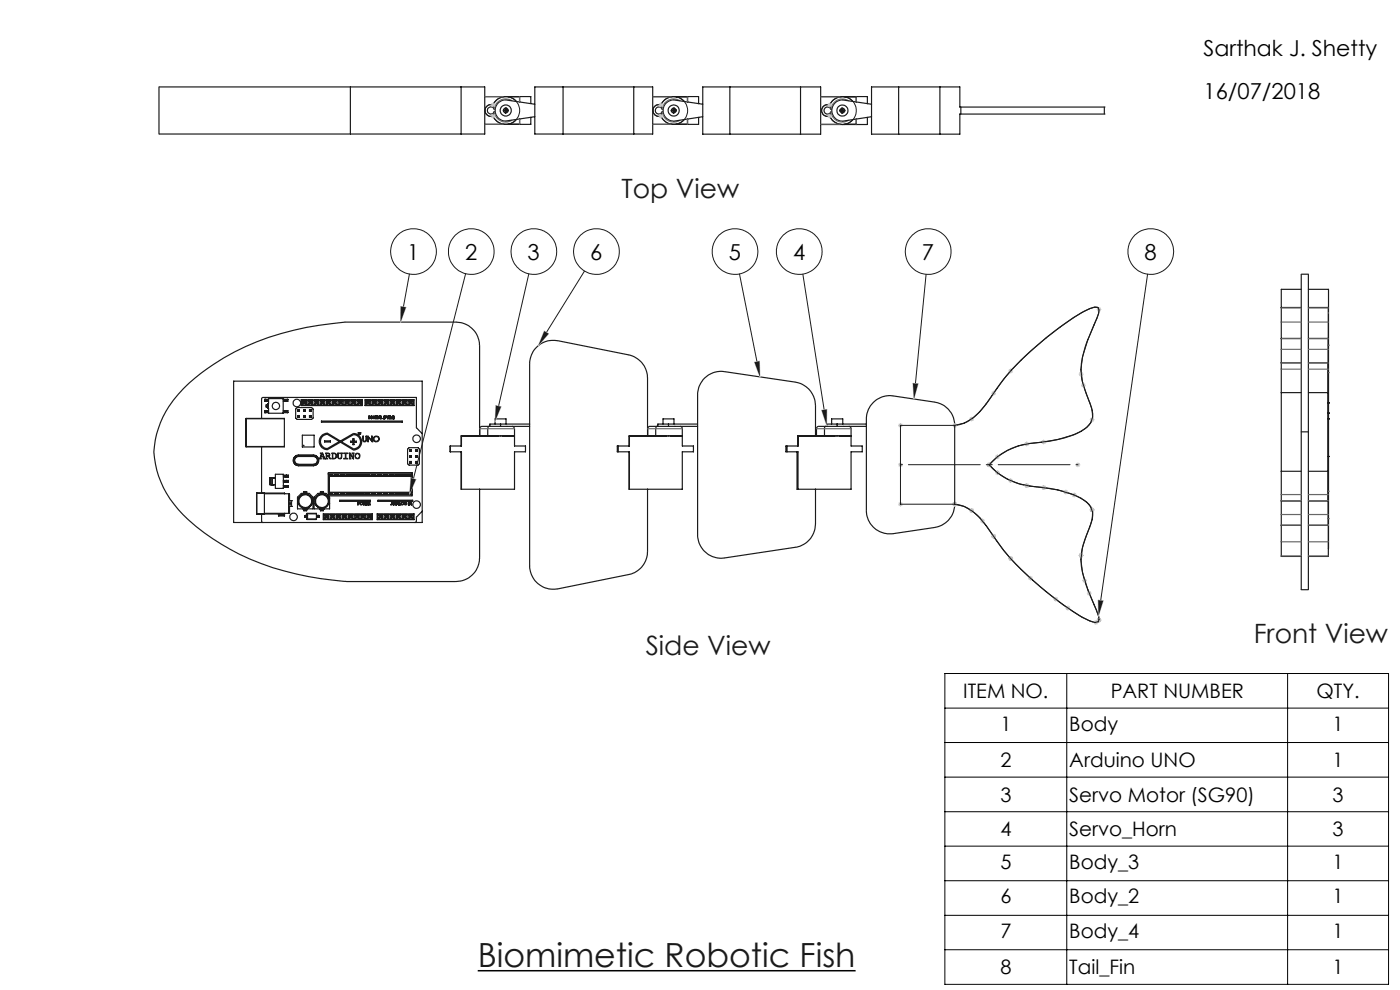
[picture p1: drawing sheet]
<svg xmlns="http://www.w3.org/2000/svg" width="297mm" height="210mm" viewBox="0 0 297 210" stroke-linecap="round" stroke-linejoin="round" font-family="sans-serif">
<defs><g id="words">
<text font-size="7.1" fill="#191924" x="101.4" y="205.1">Biomimetic Robotic Fish</text>
<g font-size="5.6" fill="#191924">
<text x="131.8" y="42">Top View</text>
<text x="266" y="136.3">Front View</text>
<text x="137" y="138.9">Side View</text>
</g>
<g font-size="4.7" fill="#010000">
<text x="255.3" y="12">Sarthak J. Shetty</text>
<text x="255.3" y="21">16/07/2018</text>
<text x="86.4" y="55.1">1</text>
<text x="98.7" y="55.1">2</text>
<text x="111.9" y="55.1">3</text>
<text x="125.2" y="55.1">6</text>
<text x="154.6" y="55.1">5</text>
<text x="168.2" y="55.1">4</text>
<text x="195.6" y="55.1">7</text>
<text x="242.8" y="55.1">8</text>
</g>
<g font-size="4.2">
<text x="204.4" y="148">ITEM NO.</text>
<text x="235.6" y="148">PART NUMBER</text>
<text x="279.3" y="148">QTY.</text>
<text x="212.2" y="155">1</text>
<text x="226.8" y="155">Body</text>
<text x="282.7" y="155">1</text>
<text x="212.2" y="162.7">2</text>
<text x="226.8" y="162.7">Arduino UNO</text>
<text x="282.7" y="162.7">1</text>
<text x="212.2" y="170">3</text>
<text x="226.8" y="170">Servo Motor (SG90)</text>
<text x="282.7" y="170">3</text>
<text x="212.2" y="177.4">4</text>
<text x="226.8" y="177.4">Servo_Horn</text>
<text x="282.7" y="177.4">3</text>
<text x="212.2" y="184.3">5</text>
<text x="226.8" y="184.3">Body_3</text>
<text x="282.7" y="184.3">1</text>
<text x="212.2" y="191.6">6</text>
<text x="226.8" y="191.6">Body_2</text>
<text x="282.7" y="191.6">1</text>
<text x="212.2" y="198.9">7</text>
<text x="226.8" y="198.9">Body_4</text>
<text x="282.7" y="198.9">1</text>
<text x="212.2" y="206.7">8</text>
<text x="226.8" y="206.7">Tail_Fin</text>
<text x="282.7" y="206.7">1</text>
</g>
</g></defs>
<g fill="none" stroke="#191924" stroke-width=".21">
<path d="M86.9 58.1l-1.3 7M98.8 58.1l-11.1 43.5M112.2 58.1l-6.4 28.1M124 57.5l-8.1 13M156.9 58.1l3.7 18.6M170.3 58.2l4.5 28.7M196.5 58.2l-2.3 23.1M243.5 58.2l-10 69.2M191 90.2h11.5a9.5 9.5 0 0 0 6.7-4.5l1.2-1.7a48.2 48.2 0 0 1 11.5-12.3 42.4 42.4 0 0 1 9.2-6.2l1.2-.4 .7 .2 .2 .4-.2 .8-2.2 5.6-1.1 3.6a14.8 14.8 0 0 0 1.5 9.7l.5 1.7a3.8 3.8 0 0 1-2.4 4.4 28.8 28.8 0 0 1-10.8 2.6 13.6 13.6 0 0 0-8.7 4.5 13.6 13.6 0 0 0 8.7 4.5 27.2 27.2 0 0 1 10.8 2.6 3.8 3.8 0 0 1 2.4 4.4l-.5 1.7a14.9 14.9 0 0 0-.4 13.3l2.2 5.6 .2 .7-.2 .5-.7 .1a22 22 0 0 1-7.4-4.2 57.1 57.1 0 0 1-14.5-14.6 14.1 14.1 0 0 0-5.8-5.8l-2.1-.4h-11.5z"/>
<circle cx="87.7" cy="53.4" r="4.9"/>
</g>
<g fill="none" stroke="#191924" stroke-width=".25">
<path d="M49.6 80.8h40v30h-40zM52.2 88.8h8.1M52.2 88.8h8.1v6h-8.1M52.2 88.8v6M55.5 88.8v-4.3l.3-.2h32.5v6.4l1.3 1.3M55.5 94.8v9.8M56.2 87.2h.1M56.2 84.7h.1M56.2 87.5h.1M56.2 85h.1M56.2 84.7h.8M56.2 85l.8 .1"/>
<path d="M56.2 87.2h.8M56.2 87.5h.8M56.2 84.7v.4M56.2 87.2v.3M56.2 84.7l.4 .1M56.2 87.2l.1 .1M56.3 87.3h.3M56.3 87.4h.3M56.3 84.8v.2M56.3 87.3v.1M56.3 87.4l-.1 .1M56.5 85.9h.3"/>
<path d="M56.5 85.9v.4M56.5 86.4h.3M56.5 85.9v.5M56.5 87.2l.1 .1M56.5 84.7l.1 .1M56.5 86.3h.3M56.5 86.3v.1M56.6 87.4l-.1 .1M56.6 85l-.1 .1M56.6 85h-.4M56.6 84.8v.2M56.6 87.3v.1"/>
<path d="M56.8 86.4h.1M56.8 84.7v.4M56.8 87.2v.3M56.8 85.9v.5M57 84.6h3.1v3.1h-3.1v-1.1h-.2zM60.1 84.7h.8M60.1 85.1h.8M60.1 87.2h.8M60.1 87.5h.8M60.2 84.7v.4M60.2 87.2v.3M60.3 84.7v.4"/>
<path d="M60.3 87.2v.3M60.3 94.7l-8.1 .1M60.5 87.4v.1M60.5 85v.1M60.5 85h.4M60.5 87.3h.3M60.5 84.8v.2M60.5 87.3v.1M60.5 87.4h.3M60.5 87.2v.1M60.5 84.7v.1M60.8 84.8v.2"/>
<path d="M60.8 87.3v.1M60.8 87.4l.1 .1M60.8 87.2h.1M60.8 87.4h.1M60.8 85h.1M60.9 87.2h.1M60.9 85h.1M60.9 84.7l-.4 .1M60.9 87.2l-.1 .1M60.9 84.7h.1M60.9 87.5h.1M60.9 84.7v.4"/>
<path d="M60.9 87.2v.3M62.7 97l.5-.2h3.3a.88 .88 0 0 1 .9 .9 .88 .88 0 0 1-.9 .9h-3.2a.88 .88 0 0 1-.8-.6 .88 .88 0 0 1 .2-1zM62.7 86.8l.3-.3h3.1l.3 .3v1.9l-.3 .3h-3.1l-.3-.3zM63.1 87.3h.4M63.1 86.9h.4M63.1 86.9v.4M63.1 88.2v.3M63.1 88.2h.1M63.1 86.9l.1 .3M63.1 88.5h.4M63.1 88.2h.4M63.2 87.2l.3 .1"/>
<path d="M63.2 88.5h.3M63.2 88.2v.3M63.2 88.5h-.1M63.2 87.2l-.1 .1M63.3 96.5v.1M63.3 96.7v.1M63.3 98.5v.1M63.3 98.7v.1M63.3 98.5h3.2M63.3 96.8h3.2M63.3 96.7h3.2M63.3 98.6h3.2"/>
<path d="M63.3 96.6h3.2M63.3 96.5h3.2M63.3 98.7h3.2M63.3 98.8h3.2M63.3 96.8a.83 .83 0 0 0-.8 .9 .83 .83 0 0 0 .8 .8M63.3 96.7a.94 .94 0 0 0-.9 1 .94 .94 0 0 0 .9 .9M63.3 96.5a1.13 1.13 0 0 0-1.1 1.2 1.13 1.13 0 0 0 1.1 1.1M63.3 96.6a1.08 1.08 0 0 0-1 1.1 1.08 1.08 0 0 0 1 1M63.5 88.2h-.3M63.5 86.9v.4M63.5 88.2v.3M63.5 86.9v.1"/>
<path d="M63.9 84.8h13v1.2h-13zM64.1 84.9h.9M64.1 85.9h.9M64.1 84.9v1M64.1 84.9l.2 .4M64.1 92.3h2.5v2.5h-2.5zM64.3 85.3h.4M64.3 85.6h.4M64.3 85.6l-.2 .3M64.3 85.3v.3M64.4 94.5l.1 .1zM64.4 86.9l.1 .1"/>
<path d="M64.4 87.3h.3M64.4 86.9h.3M64.4 88.5h.3M64.4 86.9v.4M64.4 88.2v.3M64.4 88.2h.3M64.7 88.5h.1M64.7 85.6l.3 .3M64.7 85.3v.3M64.7 88.2v.3M64.7 87.2l-.3 .1M64.7 87.2v.1"/>
<path d="M64.7 88.5h-.3M64.7 86.9v.4M64.7 86.9v.3M64.7 88.2h.1M65 84.9v1M65 84.9l-.3 .4M65.3 84.9h1M65.3 85.9h1M65.3 84.9v1M65.3 84.9l.4 .4M65.7 85.3h.3M65.7 85.6h.3"/>
<path d="M65.7 85.3v.3M65.7 86.9v.4M65.7 88.2v.3M65.7 85.6l-.4 .3M65.7 87.3h.3M65.7 86.9v.3M65.7 86.9h.3M65.7 88.2h.1M65.7 88.5h.3M65.7 88.2h.3M65.7 87.2v.1M65.7 87.2h.2"/>
<path d="M65.7 88.5h.1M65.7 88.5h.2M65.7 88.2h.2M65.9 87.2l.1 .1M65.9 88.5h.1M65.9 88.2v.3M66 85.6l.3 .3M66 85.3v.3M66 86.9v.4M66 88.2v.3M66 86.9l-.1 .3M66 88.2h-.1"/>
<path d="M66.3 84.9v1M66.3 84.9l-.3 .4M66.5 96.8a.83 .83 0 0 1 .8 .9 .83 .83 0 0 1-.8 .8M66.5 96.7a.94 .94 0 0 1 .9 1 .94 .94 0 0 1-.9 .9M66.5 96.6a1.08 1.08 0 0 1 1.1 1.1 1.08 1.08 0 0 1-1.1 1M66.5 96.5a1.13 1.13 0 0 1 1.1 1.2 1.13 1.13 0 0 1-1.1 1.1M66.5 96.5v.1M66.5 96.7v.1M66.5 98.5v.1M66.5 98.7v.1M66.6 84.9v1M66.6 84.9h1"/>
<path d="M66.6 85.9h1M66.6 84.9l.4 .4M67 85.3h.3M67 85.6h.3M67 85.6l-.4 .3M67 85.3v.3M67.3 85.6l.3 .3M67.3 85.3v.3M67.6 84.9v1M67.6 84.9l-.3 .4M67.9 84.9h1M67.9 85.9h1"/>
<path d="M67.9 84.9v1M67.9 84.9l.4 .4M68.1 97.3h.1M68.1 97.3h-.2l.2-.4h.6l.1 .4h-.2h.4M68.2 89.3h17.1v.3h-17.1zM68.3 85.3h.3M68.3 85.6h.3M68.3 85.3v.3M68.3 85.6l-.4 .3M68.3 96.2l.4 .6h-.6zM68.4 92.2l1.1-.3 2.7 1.6 2.8-1.5a1.75 1.75 0 0 1 1.7 1.7 1.75 1.75 0 0 1-1.7 1.8l-2.8-1.7-2.7 1.6a1.75 1.75 0 0 1-1.7-1.2 1.75 1.75 0 0 1 .6-2zM68.5 92.5l1-.4 2.5 1.6-2.5 1.4a1.5 1.5 0 0 1-1.4-1 1.5 1.5 0 0 1 .4-1.6z"/>
<path d="M68.6 85.6l.3 .3M68.6 85.3v.3M68.9 93.5h1.2v.3h-1.2zM68.9 84.9v1M68.9 84.9l-.3 .4M68.9 97.3h.1M68.9 97.3l-.5-1.2h-.5l.3 .1-.5 1.1h.4M69.1 96.2h.8l.1 .4-.3 .2 .5 .5h-.2a.62 .62 0 0 0-.7-.5v.5h.2h-.4h.1v-1.1zM69.3 84.9h.9M69.3 85.9h.9M69.3 84.9l.3 .4M69.3 84.9v1"/>
<path d="M69.3 96.2h.3a.26 .26 0 0 1 .3 .3 .26 .26 0 0 1-.4 .2h-.2zM69.5 97.3h.1M69.6 85.3h.3M69.6 85.6h.3M69.6 85.6l-.3 .3M69.6 85.3v.3M69.9 85.6l.3 .3M69.9 85.3v.3M70.2 84.9l-.3 .4M70.2 84.9v1M70.4 96.1h.5a.62 .62 0 0 1 .5 .6 .62 .62 0 0 1-.5 .6h-.5h.1zM70.6 84.9h.9"/>
<path d="M70.6 85.9h.9M70.6 84.9v1M70.6 84.9l.2 .4M70.6 96.2h.3a.55 .55 0 0 1 .4 .7 .55 .55 0 0 1-.7 .4zM70.8 85.3h.4M70.8 85.6h.4M70.8 85.3v.3M70.8 85.6l-.2 .3M71.2 85.6l.3 .3M71.2 85.3v.3M71.5 84.9v1M71.5 84.9l-.3 .4"/>
<path d="M71.6 96.1h.4l-.2 .1v.7a.34 .34 0 0 0 .3 .4 .34 .34 0 0 0 .3-.4v-.7l-.2-.1h.4l-.1 .8a.41 .41 0 0 1-.4 .4 .41 .41 0 0 1-.4-.4zM71.9 84.9h.9M71.9 85.9h.9M71.9 84.9v1M71.9 84.9l.2 .4M72.1 85.3h.4M72.1 85.6h.4M72.1 85.3v.3M72.1 85.6l-.2 .3M72.4 93.7l2.6-1.5a1.5 1.5 0 0 1 1.5 1.5 1.5 1.5 0 0 1-1.5 1.5zM72.5 85.6l.3 .3M72.5 85.3v.3"/>
<path d="M72.8 84.9v1M72.8 84.9l-.3 .4M73 96.1h.7l-.3 .1v1.1h.3h-.7h.3v-1.1zM73 97.3h.1M73.2 84.9h.9M73.2 85.9h.9M73.2 84.9v1M73.2 84.9l.2 .4M73.4 85.3h.4M73.4 85.6h.4M73.4 85.3v.3M73.4 85.6l-.2 .3"/>
<path d="M73.8 85.6l.3 .3M73.8 85.3v.3M74 96.2l.3-.1 .6 1.1v-1l-.2-.1h.4l-.1 1.2-.7-1v1h.2h-.5l.2-1.1zM74.1 84.9v1M74.1 84.9l-.3 .4M74.1 97.3h.1M74.4 93.6h.5v-.5h.2v.5h.5v.2h-.5v.5h-.2v-.5h-.5zM74.4 84.9h1M74.4 85.9h1M74.4 84.9v1M74.4 84.9l.4 .4M74.8 85.3h.3"/>
<path d="M74.8 85.6h.3M74.8 85.6l-.4 .3M74.8 85.3v.3M75.1 85.6l.3 .3M75.1 85.3v.3M75.4 84.9v1M75.4 84.9l-.3 .4M75.5 96.3a.54 .54 0 0 1 .7 .1 .54 .54 0 0 1 0 .7 .54 .54 0 0 1-.8 0l-.1-.4zM75.7 84.9h1M75.7 85.9h1M75.7 84.9v1M75.7 84.9l.4 .4"/>
<path d="M76.1 85.3h.3M76.1 85.6h.3M76.1 85.6l-.4 .3M76.1 85.3v.3M76.1 91.9v.2v-.3h-.1l.1 .1M76.2 92.1h.1M76.2 92.1v-.2l.1 .2M76.2 91.8h.1M76.2 91.8l.1 .2 .1-.2M76.2 91.8v.3M76.3 92.1h.1M76.3 92.1l.1-.2v.2"/>
<path d="M76.4 91.8h.1M76.4 85.6l.3 .3M76.4 85.3v.3M76.4 92.1h.1M76.4 91.8v.3M76.7 84.9v1M76.7 84.9l-.3 .4M77 92.5l.2 1 .2 .1 .2-.2v-.9l.2 .7a.4 .4 0 0 1-.4 .5 .4 .4 0 0 1-.4-.5zM77.4 84.8h10.4v1.2h-10.4zM77.6 84.9h1M77.6 85.9h1M77.6 84.9l.3 .4"/>
<path d="M77.6 84.9v1M77.9 85.3h.3M77.9 85.6h.3M77.9 85.3v.3M77.9 85.6l-.3 .3M78 92.5l.8 .9 .2-.9v1.2l-.9-.9-.1 .9zM78.2 88.3a.32 .32 0 0 1 .5 .2 .32 .32 0 0 1-.5 .3zM78.2 85.6l.4 .3M78.2 85.3v.3M78.3 88.8h.1M78.3 88.3v.5M78.3 88.3h.1"/>
<path d="M78.4 88.3l.3 .2-.1 .2-.2 .1M78.6 84.9l-.4 .4M78.6 84.9v1M78.8 88.3l.1 .5zM78.9 84.9h.9M78.9 85.9h.9M78.9 84.9l.3 .4M78.9 84.9v1M79 93.7h.1M79.1 88.3h.5a.29 .29 0 0 0-.4 0 .29 .29 0 0 0-.1 .4l.3 .1 .1-.2-.2-.1h.3a.3 .3 0 0 1-.4 .3 .3 .3 0 0 1-.1-.5zM79.2 85.3h.4M79.2 85.6h.4"/>
<path d="M79.2 85.6l-.3 .3M79.2 85.3v.3M79.6 85.6l.2 .3M79.6 85.3v.3M79.7 88.8h.1M79.7 88.3h.1M79.7 88.3v.5M79.8 84.9v1M79.8 88.3h.3zM79.8 84.9l-.2 .4M79.9 88.3v.5l.1-.5M80.2 84.9v1"/>
<path d="M80.2 84.9h.9M80.2 85.9h.9M80.2 84.9l.3 .4M80.4 88.3h.1M80.4 88.3l-.2 .5 .1-.2h.2l.1 .2M80.4 88.3l.3 .5M80.4 88.4l.1 .2h-.2zM80.5 85.3v.3M80.5 85.3h.4M80.5 85.6h.4M80.5 85.6l-.3 .3M80.6 88.8h.1"/>
<path d="M80.8 88.3v.5h.2h-.2zM80.9 85.3v.3M80.9 85.6l.2 .3M81.1 84.9v1M81.1 84.9l-.2 .4M81.4 88.6l.1 .4zM81.5 88.2l-.1 .4zM81.5 84.9v1M81.5 84.9h.9M81.5 85.9h.9M81.5 84.9l.3 .4M81.7 88.5l.2-.1-.2-.1-.1 .5v-.5h.3l.1 .2h-.3"/>
<path d="M81.8 85.3v.3M81.8 85.3h.4M81.8 85.6h.4M81.8 85.6l-.3 .3M82.2 85.3v.3M82.2 85.6l.2 .3M82.2 88.8h.1M82.2 88.8l.2-.4 .1 .4M82.4 88.3h.1M82.4 88.3l-.2 .3-.1-.3 .1 .5M82.4 88.3l.1 .3 .2-.3-.2 .5M82.4 84.9v1"/>
<path d="M82.4 84.9l-.2 .4M82.5 88.8h.1M82.8 84.9v1M82.8 84.9h.9M82.8 84.9l.3 .4M82.8 85.9h.9M82.8 88.3v.5l.1-.4 .2 .4M82.8 88.3h.1M82.9 88.3l.2 .4 .2-.4M83.1 88.8h.1M83.1 88.8l.2-.4 .1 .4M83.1 85.3v.3"/>
<path d="M83.1 85.3h.4M83.1 85.6l-.3 .3M83.1 85.6h.4M83.3 88.3h.1M83.3 88.3l.1 .5M83.4 88.8h.1M83.5 85.3v.3M83.5 85.6l.2 .3M83.5 88.2l.1 .4zM83.6 88.6l-.1 .4zM83.7 84.9v1M83.7 84.9l-.2 .4"/>
<path d="M84.1 84.9v1M84.1 84.9l.3 .4M84.1 84.9h1M84.1 85.9h1M84.4 85.3v.3M84.4 85.3h.3M84.4 85.6h.3M84.4 85.6l-.3 .3M84.7 85.3v.3M84.7 85.6l.4 .3M85.1 84.9v1M85.1 84.9l-.4 .4"/>
<path d="M85.4 84.9v1M85.4 84.9h1M85.4 85.9h1M85.4 84.9l.3 .4M85.7 85.3v.3M85.7 85.3h.3M85.7 85.6h.3M85.7 85.6l-.3 .3M86 85.3v.3M86 85.6l.4 .3M86.4 84.9v1M86.4 84.9l-.4 .4"/>
<path d="M86.7 84.9v1M86.7 84.9h1M86.7 85.9h1M86.7 84.9l.3 .4M86.8 95h1.9l.3 .3v3.1l-.3 .3h-1.9l-.3-.3v-3.1zM86.9 97.9h.4M86.9 96.7h.1M86.9 97h.4M86.9 98.2h.4M86.9 95.4v.3M86.9 96.7v.3M86.9 97.9v.3"/>
<path d="M86.9 97.9l.1 .1M86.9 96.7h.4M86.9 95.7h.4M86.9 95.4l.1 .1M86.9 95.4h.4M87 95.5v.2M87 96.7v.2M87 98l-.1 .2M87 98h.2M87 96.9h.2M87 96.9l-.1 .1M87 96.7h.2"/>
<path d="M87 95.5h.2M87 95.7h.2M87 95.7h-.1M87 85.3v.3M87 85.3h.3M87 85.6h.3M87 85.6l-.3 .3M87.2 96.9l.1 .1M87.2 95.5v.2M87.2 96.7v.2M87.2 98l.1 .2M87.2 95.7h.1"/>
<path d="M87.3 95.4v.3M87.3 96.7v.3M87.3 97.9v.3M87.3 96.7h-.1M87.3 97.9l-.1 .1M87.3 95.4l-.1 .1M87.3 85.3v.3M87.3 85.6l.4 .3M87.7 84.9v1M87.7 84.9l-.4 .4M88.2 95.4v.3M88.2 96.7v.3"/>
<path d="M88.2 97.9v.3M88.2 96.7h.1M88.2 97.9h.3M88.2 97.9v.1M88.2 97h.3M88.2 98.2h.3M88.2 96.7h.3M88.2 95.7h.3M88.2 95.4v.1M88.2 95.4h.3M88.2 95.5v.2M88.2 96.7v.2"/>
<path d="M88.2 98v.2M88.2 96.9v.1M88.2 98h.3M88.2 96.9h.3M88.2 95.5h.3M88.2 95.7h.1M88.5 98v.2M88.5 96.9v.1M88.5 95.5v.2M88.5 96.7v.2M88.5 95.7h.1M88.5 96.7h.1"/>
<path d="M88.5 97.9v.1M88.5 95.4v.3M88.5 96.7v.3M88.5 97.9v.3M88.5 95.4v.1M97.9 92.5v2.1h-2.4v1.2h2.4v8M97.9 92.5h7.8M97.9 92.5h.1M101.7 92.5v-19.2a5.1 5.1 0 0 0-5-5h-23.5a59 59 0 0 0-27.9 9 28.4 28.4 0 0 0-11.3 12.3 15.1 15.1 0 0 0-.3 11.4 25.2 25.2 0 0 0 9.6 12 56.4 56.4 0 0 0 29.8 10.3l23.6 .1a5.1 5.1 0 0 0 5-5.1v-14.5M103.8 90.4l-.3 .5v1.6M105 89.9v-1h2.4v1M105.7 92.5h1"/>
<path d="M105.7 92.5h.1M106.2 89.9v.5M106.7 92.5h2.4h-11.3v2.1M106.7 92.5h.1M108.6 90.4l.3 .1 .2 .4v3.7h2.4v1.2h-2.4v8h-11.3v-8M112.4 90.4h-10.2l-.4 .4v1.7M112.4 89.9h-8.5v.5M131.2 94.6v1.2M133.5 92.5v2.1h-2.5v1.2h2.5v8M133.5 92.5h7.8M133.6 92.5h-.1M137.4 92.5v-12.3a5.1 5.1 0 0 0-4-4.9l-15-3a5 5 0 0 0-6 4.9v42.8a5 5 0 0 0 6 4.9l14.9-3a4.9 4.9 0 0 0 4.1-4.9v-13.2"/>
<path d="M139.4 90.4l-.3 .5v1.6M140.7 89.9v-1h2.3v1M141.3 92.5h1M141.3 92.5h.1M141.8 89.9v.5M142.3 92.5h2.4M142.3 92.5h.1M144.3 90.4l.2 .1 .2 .3v3.8h2.4v1.2h-2.4v8h-11.2v-8M144.7 92.5h.1M144.7 92.5h-11.2v2.1M148 90.4h-10.2l-.4 .4v1.7M148 89.9h-8.4v.5"/>
<path d="M167 94.6v1.2M169.3 92.5v2.1h-2.6v1.2h2.6v8M169.3 92.5h7.8M169.4 92.5h-.1M173 92.5v-6.5a5.1 5.1 0 0 0-4.3-4.9l-15-2.3a5 5 0 0 0-5.7 5v29.6a5 5 0 0 0 5.7 4.9l15-2.2a5 5 0 0 0 4.3-4.9v-7.4M175.2 90.4l-.3 .3v1.8M176.4 89.9v-1h2.4v1M177.1 92.5h1.1M177.1 92.5h.1M177.6 89.9v.5M178.2 92.5h2.4h-11.3v2.1M178.2 92.5h.1"/>
<path d="M180.1 90.4l.2 .1 .3 .3v3.8h2.3v1.2h-2.3v8h-11.5v-8M183.8 90.4h-10.2l-.4 .4v1.7M183.8 89.9h-8.4v.5M202.5 90.2h.1a8 8 0 0 0 5.6-3.3l.7-.8a55.5 55.5 0 0 1 9.4-11.4 52.3 52.3 0 0 1 13.1-9.3l.7-.2a.77 .77 0 0 1 .9 .1 .77 .77 0 0 1 .1 .9l-.4 1.2a43.2 43.2 0 0 0-3.3 9.7 17.6 17.6 0 0 0 2 8.8l.2 .6a3.5 3.5 0 0 1-1.5 4.5 22.2 22.2 0 0 1-10.4 2.9 13.9 13.9 0 0 0-9.9 4.7 14.4 14.4 0 0 0 10.2 4.7 20.5 20.5 0 0 1 10.6 3.3 3.7 3.7 0 0 1 .8 4.5l-.2 .6a16.3 16.3 0 0 0-1.8 8.4 42.9 42.9 0 0 0 3.5 10.2l.3 1.2a.72 .72 0 0 1-1.1 .5l-1.3-.5a61.5 61.5 0 0 1-16.6-13.3l-3.3-4.2a16.3 16.3 0 0 0-5.7-6.2l-.8-.4-1.9-.4M202.5 90.2a5 5 0 0 0-4.2-4.9l-8.8-1.3a5 5 0 0 0-5.7 4.9v19.4a5 5 0 0 0 5.7 4.9l8.8-1.3a5 5 0 0 0 4.2-4.9M202.5 90.2v16.8M54.4 109h.1M54.4 109h1.7M54.4 104.6h1.7M54.4 104.6v4.4M54.5 104.6h-.1M54.5 104.6v4.4"/>
<path d="M54.5 104.6h5.9v.1M54.5 109h5.9M55.5 109v1.6l.3 .2M56.1 104.7h5.1v4.2h-5.1M56.1 104.6v4.4M57.3 101.4h.1M57.3 101.4h1.1M57.3 102.8h1.1M57.3 101.4v1.4h1.1M57.7 101.4h.1M57.7 101.4v1.4M57.7 102.8h.1"/>
<path d="M58.4 100.6h1.7v3h-1.7zM59.1 109l.2 .2M59.3 109.2h.1M59.3 109.2h.8M59.3 109.4h-.2M59.3 109.4h.8M59.3 109.2v.2M60.1 109.4h.2M60.1 109.2v.2M60.1 103h1.1M60.1 101.1l1.1 .1M60.1 102.2l1.1 .1"/>
<path d="M60.1 100.8h1.1M60.1 101.2h1.1M60.1 101.9h1.1M60.4 108.9v.1M60.4 109l-.3 .2M60.4 108.9v.5h-1.3v-.4M60.7 103v.4M60.7 102.2v.1M60.7 100.9v.2M60.7 103.4h.1M60.7 101.9h.1M60.7 101.9v.4"/>
<path d="M61.1 102.2l.1 .1M61.2 103h-1.1M61.2 103v.4h-1.1M61.2 100.8l-1.1 .1M61.2 100.8v.4M61.2 101.9v.4M61.2 101.9h-.1M61.2 104.8h.2v1.2h-.2M61.2 107.6h.2v1.2h-.2M61.4 106.3l.1-.1v1.2l-.1-.1M61.8 106.2l-.1 .2v.8l.1 .2M61.8 106.2h-.6l.2 .2v.8l-.2 .2h.6"/>
<path d="M61.8 107.4h.1M61.8 106.2h.1M61.8 106.2v1.2M63.1 106.8h.2a1.43 1.43 0 0 0 1 .9v.2M63.1 105.5l.8-.8h1.7l.8 .8v2.4h-3.3zM64.3 104.7v.2a1.43 1.43 0 0 0-1 .9h-.2M64.5 104.3v.4M64.5 107.9v.4M64.5 108h.6M64.5 104.3h.1M64.5 104.3h.6M64.5 108.3h.6"/>
<path d="M64.5 104.3h.5M64.5 108.3h.5M64.5 108.3h.1M64.7 109.4h.1M64.7 109.4v.3M64.7 109.7h.4M64.7 109.4h.4M64.8 109.4l.1 .1M64.8 109.7h.1M64.8 109.4h.1M64.8 109.4h.2M64.9 109.6l-.1 .1"/>
<path d="M64.9 109.6l.1 .1M64.9 109.6h.1M64.9 109.5h.1M65 109.7h-.2M65 109.5v.1M65 109.4l-.1 .1M65 109.7h.1M65 109.4h.1M65 104.3v.4M65 107.9v.4M65 108.3h.1M65.1 104.3v.4"/>
<path d="M65.1 107.9v.4M65.1 104.3h-.1M65.1 109.4h.1M65.1 109.7h.1M65.1 110.1h2M65.1 108.9h2v1.3h-2zM65.1 109h2M65.3 104.7v.2l.4 .2 .5 .7h.2M66.4 106.8h-.2l-.5 .7-.4 .2v.2M66.6 106.8h.3a1.43 1.43 0 0 0 .9 .9v.2M66.6 105.5l.9-.8h1.6l.8 .8v2.4h-3.3zM67.1 109.7h.2"/>
<path d="M67.1 109.4h.2M67.2 109.7h.1M67.2 109.4h.1M67.2 109.7h.3M67.2 109.4h.3M67.2 109.4l.1 .1M67.2 109.4v.3M67.3 109.7h.2M67.3 109.4v.1M67.3 109.6l.2 .1M67.3 109.6v.1M67.3 109.6l-.1 .1"/>
<path d="M67.5 109.4h-.2M67.5 109.4h.1M67.5 109.4v.3M67.5 109.4l-.2 .1M67.5 109.7h.1M67.8 104.7v.2a1.43 1.43 0 0 0-.9 .9h-.3M68 108h.6M68 104.3h.6M68 108.3h.6M68 104.3v.4M68 107.9v.4M68 104.3h.1"/>
<path d="M68.1 108.3h-.1M68.1 104.3h.4M68.1 108.3h.4M68.1 104.3v.4M68.1 107.9v.4M68.5 104.3v.4M68.5 107.9v.4M68.5 108.3h.1M68.6 109h10.4v1.2h-10.4zM68.6 104.3v.4M68.6 107.9v.4M68.6 104.3h-.1"/>
<path d="M68.8 110.1h.9M68.8 109.1h.9M68.8 109.1l.2 .3M68.8 109.1v1M68.8 104.7v.2l.5 .2 .4 .7h.2M69 109.4h.4M69 109.8h.4M69 109.4v.4M69 109.8l-.2 .3M69.4 109.4v.4M69.4 109.8l.3 .3M69.6 100.5h17.9"/>
<path d="M69.6 104.9h17.9M69.7 100.3h17.7l.1 4.8-17.8 .1zM69.7 109.1l-.3 .3M69.7 109.1v1M69.7 104.5h17.6M69.7 100.9h17.6M69.7 100.9l.1 .1M69.7 100.9v3.6M69.8 101h17.4M69.8 101v3.4M69.8 104.4l-.1 .1M69.8 104.4h17.4"/>
<path d="M69.9 106.8h-.2l-.4 .7-.5 .2v.2M70 104.5v.2h.5v-.2M70 100.9v-.2h.5v.2M70 100.7h.5M70.1 110.1h.9M70.1 109.1v1M70.1 109.1l.2 .3M70.1 109.1h.9M70.3 109.4h.4M70.3 109.8h.4M70.3 109.4v.4M70.3 109.8l-.2 .3"/>
<path d="M70.7 109.8l.3 .3M70.7 109.4v.4M71 104.5v.2h.8v-.2M71 109.1l-.3 .3M71 100.9v-.2h.8v.2M71 109.1v1M71 100.7h.8M71.4 110.1h.9M71.4 109.1h.9M71.4 109.1v1M71.4 109.1l.2 .3M71.6 109.4h.4"/>
<path d="M71.6 109.8h.4M71.6 109.8l-.2 .3M71.6 109.4v.4M72 109.8l.3 .3M72 109.4v.4M72.1 106.1h6.5v.3h-6.5zM72.3 109.1l-.3 .3M72.3 109.1v1M72.3 104.5v.2h.8v-.2M72.3 100.9v-.2h.8v.2M72.3 100.7h.8M72.6 110.1h1"/>
<path d="M72.6 109.1h1M72.6 109.1v1M72.6 109.1l.4 .3M73 109.4h.3M73 109.8h.3M73 109.4v.4M73 109.8l-.4 .3M73.3 109.8l.3 .3M73.3 109.4v.4M73.6 104.5v.2h.8v-.2M73.6 109.1l-.3 .3M73.6 100.9v-.2h.8v.2"/>
<path d="M73.6 109.1v1M73.6 100.7h.8M73.9 110.1h1M73.9 109.1h1M73.9 109.1l.4 .3M73.9 109.1v1M74.3 109.4h.3M74.3 109.8h.3M74.3 109.8l-.4 .3M74.3 109.4v.4M74.6 109.4v.4M74.6 109.8l.3 .3"/>
<path d="M74.9 104.5v.2h.8v-.2M74.9 109.1l-.3 .3M74.9 100.9v-.2h.8v.2M74.9 109.1v1M74.9 100.7h.8M75.2 110.1h1M75.2 109.1h1M75.2 109.1l.4 .3M75.2 109.1v1M75.6 109.4h.3M75.6 109.8h.3M75.6 109.8l-.4 .3"/>
<path d="M75.6 109.4v.4M75.9 106.5a.21 .21 0 0 1 .3 0 .21 .21 0 0 1 0 .3 .21 .21 0 0 1-.2 0l-.1 .3zM75.9 109.8l.3 .3M75.9 109.4v.4M76 106.6l.2 .1-.2 .1zM76.2 104.5v.2h.8v-.2M76.2 109.1l-.3 .3M76.2 100.9v-.2h.8v.2M76.2 109.1v1M76.2 100.7h.8M76.6 110.1h.9M76.6 109.1l.2 .3"/>
<path d="M76.6 109.1h.9M76.6 109.1v1M76.6 106.5a.28 .28 0 0 0-.3 .3 .28 .28 0 0 0 .3 .3M76.6 106.5a.28 .28 0 0 1 .3 .3 .28 .28 0 0 1-.3 .3M76.6 106.6l.3 .1-.1 .3-.2 .1M76.6 106.6l-.2 .2 .2 .3M76.8 109.4h.4M76.8 109.8h.4M76.8 109.8l-.2 .3M76.8 109.4v.4M77.2 107.1h.1M77.2 107.1l.1-.4 .2 .4"/>
<path d="M77.2 109.8l.3 .3M77.2 109.4v.4M77.3 106.5h.1M77.3 106.5l-.1 .5-.2-.5 .2 .6M77.3 106.5l.2 .5 .1-.5-.1 .6M77.5 107.1h.1M77.5 104.5v.2h.8v-.2M77.5 109.1l-.3 .3M77.5 100.9v-.2h.8v.2M77.5 109.1v1M77.5 100.7h.8M77.8 106.5h.3l-.3 .1v.4l.3 .1h-.3z"/>
<path d="M77.8 106.8h.3h-.3M77.9 110.1h.9M77.9 109.1h.9M77.9 109.1v1M77.9 109.1l.2 .3M78.1 109.4h.4M78.1 109.8h.4M78.1 109.4v.4M78.1 109.8l-.2 .3M78.2 106.5l.3 .1-.2 .2 .2 .3-.2-.3-.1 .3zM78.2 106.6l.3 .1-.3 .1zM78.5 109.8l.3 .3"/>
<path d="M78.5 109.4v.4M78.8 104.5v.2h.8v-.2M78.8 109.1l-.3 .3M78.8 100.9v-.2h.8v.2M78.8 109.1v1M78.8 100.7h.8M80 109h7.8v1.2h-7.8zM80.1 104.5v.2h.8v-.2M80.1 100.9v-.2h.8v.2M80.1 100.7h.8M80.2 110.1h.9M80.2 109.1h.9"/>
<path d="M80.2 109.1l.3 .3M80.2 106.1h7.4v.3h-7.4zM80.2 109.1v1M80.5 109.4h.4M80.5 109.8h.4M80.5 109.8l-.3 .3M80.5 109.4v.4M80.9 109.4v.4M80.9 109.8l.2 .3M81.1 109.1l-.2 .3M81.1 109.1v1M81.4 104.5v.2h.8v-.2"/>
<path d="M81.4 100.9v-.2h.8v.2M81.4 100.7h.8M81.5 110.1h.9M81.5 109.1h.9M81.5 109.1l.3 .3M81.5 109.1v1M81.8 109.4h.4M81.8 109.8h.4M81.8 109.8l-.3 .3M81.8 109.4v.4M82.2 109.8l.2 .3M82.2 109.4v.4"/>
<path d="M82.4 109.1l-.2 .3M82.4 109.1v1M82.7 104.5v.2h.8v-.2M82.7 100.9v-.2h.8v.2M82.7 100.7h.8M82.8 110.1h.9M82.8 109.1h.9M82.8 109.1l.3 .3M82.8 109.1v1M82.9 107.1h.1M83.1 109.4h.4M83.1 109.8h.4"/>
<path d="M83.1 109.8l-.3 .3M83.1 109.4v.4M83.2 106.5h.1M83.2 106.5l-.3 .6M83.2 106.5l.3 .6-.2-.2h-.2l-.1 .2M83.2 106.6l.1 .2h-.2zM83.5 109.8l.2 .3M83.5 109.4v.4M83.5 106.5l.4 .5 .1-.5v.6l-.4-.5-.1 .5zM83.7 109.1l-.2 .3M83.7 109.1v1M84 104.5v.2h.8v-.2"/>
<path d="M84 100.9v-.2h.8v.2M84 100.7h.8M84.1 110.1h1M84.1 109.1h1M84.1 109.1l.3 .3M84.1 109.1v1M84.3 106.5h.1M84.3 106.5l.3 .6-.1-.2h-.3l-.1 .2zM84.3 106.6l.2 .2h-.3M84.4 109.4h.3M84.4 109.8h.3M84.4 109.8l-.3 .3"/>
<path d="M84.4 109.4v.4M84.7 106.5l.1 .5 .2 .1h-.3zM84.7 109.4v.4M84.7 109.8l.4 .3M85.1 106.8l.2 .3M85.1 109.1l-.4 .3M85.1 109.1v1M85.3 104.5v.2h.8v-.2M85.3 100.9v-.2h.8v.2M85.3 100.7h.8M85.3 106.5l.3 .3M85.3 106.5l-.2 .3"/>
<path d="M85.3 106.6l-.2 .2M85.3 106.6l.3 .2M85.4 110.1h1M85.4 109.1h1M85.4 109.1v1M85.4 109.1l.3 .3M85.6 106.8l-.3 .3M85.7 109.4h.3M85.7 109.8h.3M85.7 109.4v.4M85.7 109.8l-.3 .3M86 106.5l-.2 .1-.1 .3 .3 .2"/>
<path d="M86 106.6l-.2 .2 .2 .3M86 106.6l.2 .1M86 106.5l.3 .1M86 109.8l.4 .3M86 109.4v.4M86.1 106.8h.2l-.2 .3 .2-.2zM86.3 106.6l-.1 .1M86.4 109.1l-.4 .3M86.4 109.1v1M86.6 104.5v.2h.5v-.2M86.6 100.9v-.2h.5v.2M86.6 100.7h.5"/>
<path d="M86.6 107.1h.1M86.6 106.5v.6M86.6 106.5h.1M86.7 110.1h1M86.7 109.1h1M86.7 109.1l.3 .3M86.7 109.1v1M86.8 106.5h.1M86.8 106.5l.4 .5v-.5v.6M86.8 106.5v.6l.1-.5 .3 .5M87 109.4h.3M87 109.8h.3"/>
<path d="M87 109.8l-.3 .3M87 109.4v.4M87.2 107.1h.1M87.2 101v3.4M87.2 104.4l.1 .1M87.3 109.8l.4 .3M87.3 100.9v3.6M87.3 109.4v.4M87.3 100.9l-.1 .1M87.7 109.1l-.4 .3M87.7 109.1v1M89.6 108.4l-1.2 1.2-.1 1-.3 .2"/>
<circle cx="58.5" cy="86.1" r=".78"/>
<circle cx="63" cy="85.5" r=".8"/>
<circle cx="75.8" cy="96.7" r=".49"/>
<circle cx="79.8" cy="93.1" r=".51"/>
<circle cx="79.8" cy="93.1" r=".63"/>
<circle cx="88.4" cy="93.1" r=".8"/>
<circle cx="62.3" cy="109.7" r=".8"/>
<circle cx="64.8" cy="106.3" r="1.35"/>
<circle cx="64.8" cy="106.3" r="1.48"/>
<circle cx="68.3" cy="106.3" r="1.5"/>
<circle cx="68.3" cy="106.3" r="1.35"/>
<circle cx="88.4" cy="107" r=".8"/>
</g>
<g fill="none" stroke="#c0c0c0" stroke-width=".21">
<path d="M85 65l1.1 .2-1.1 3.1zM115.5 70.2l.9 .6-2.2 2.5zM160.1 76.8l1-.2 .1 3.4zM213.9 78.7h1M214.1 78.3l.7 .7M214.4 78.2v1M214.8 78.3l-.7 .7M228.8 79.4h1.1M229 79l.7 .7M229.3 78.8v1.1M229.7 79l-.7 .7M232.7 65.6h.9"/>
<path d="M232.8 65.3l.7 .7M233.2 65.1v1M233.5 65.3l-.7 .7M105.2 86l1.1 .3-1.3 3.1zM174.3 87l1.1-.2v3.4zM190.5 98.6h1M190.5 90.2h1M190.7 89.9l.7 .7M190.7 98.2l.7 .7M191 89.7v1M191 98.1v1M191.4 89.9l-.7 .7"/>
<path d="M191.4 98.2l-.7 .7M193.7 81.3l1.1 .1-.9 3.2zM202 90.2h1M202.2 89.9l.7 .7M202.5 89.7v1M202.9 89.9l-.7 .7M205.6 88.9h1M205.8 88.5l.7 .7M206.1 88.4v1M206.5 88.5l-.7 .7M209.3 98.6h1.1M209.5 98.2l.7 .7"/>
<path d="M209.8 98.1v1M210.2 98.2l-.7 .7M210.3 83.4h1M210.4 83.1l.7 .7M210.8 82.9v1M211.1 96.9h1M211.1 83.1l-.7 .7M211.2 99.9l.7 .7M211.2 96.5l.7 .8M211.6 96.4v1M211.6 99.8v1M211.9 99.9l-.7 .7"/>
<path d="M211.9 96.5l-.7 .8M217.3 94.2h1M217.5 93.8l.7 .7M217.8 93.7v1M218.2 93.8l-.7 .7M220.9 93.8h1M221.1 93.4l.7 .7M221.4 93.3v1M221.8 93.4l-.7 .7M228.1 98.6h1.1M228.3 98.2l.7 .7M228.7 98.1v1"/>
<path d="M229 98.2l-.7 .7M229.3 81.7h1M229.5 81.4l.7 .7M229.8 81.2v1M230.2 81.4l-.7 .7M231.2 89h1M231.3 88.7l.7 .7M231.7 88.5v1M232 88.7l-.7 .7M87.2 101.4l1 .3-1.3 3.1zM190.5 107h1M190.7 106.6l.7 .7"/>
<path d="M191 106.4v1M191.4 106.6l-.7 .7M202 107h1M202.2 106.6l.7 .7M202.5 106.4v1M202.9 106.6l-.7 .7M205.6 108.3h1M205.8 107.9l.7 .7M206.1 107.8v1M206.5 107.9l-.7 .7M207.9 110.5h1M208.1 110.1l.7 .7"/>
<path d="M208.4 110v1M208.8 110.1l-.7 .7M210.3 113.8h1M210.4 113.4l.7 .7M210.8 113.3v1M211.1 100.3h1M211.1 113.4l-.7 .7M213.9 118.5h1M213.9 101.9h1M214 101.6l.7 .7M214.1 118.1l.7 .7M214.4 101.5v.9"/>
<path d="M214.4 118v1M214.7 101.6l-.7 .7M214.8 118.1l-.7 .7M217.3 103h1M217.5 102.6l.7 .8M217.8 102.5v1M218.2 102.6l-.7 .8M220.9 103.4h1M221.1 103.1l.7 .7M221.4 102.9v1M221.8 103.1l-.7 .7M225.6 104.4h1"/>
<path d="M225.7 104l.7 .7M226.1 103.9v1M226.4 104l-.7 .7M227.4 105h1M227.5 104.6l.7 .8M227.9 104.5v1M228.2 104.6l-.7 .8M228.8 117.8h1.1M229 117.5l.7 .7M229.3 117.3v1M229.7 117.5l-.7 .7M231.2 108.2h1"/>
<path d="M231.3 107.8l.7 .7M231.7 107.7v.9M232 107.8l-.7 .7M218.1 122.7h1M218.3 122.3l.7 .7M218.6 122.2v.9M219 122.3l-.7 .7M223.4 127.1h1.1M223.6 126.7l.7 .8M224 126.6v1M224.3 126.7l-.7 .8M226 129h1"/>
<path d="M226.2 128.6l.7 .8M226.6 128.5v1M226.9 128.6l-.7 .8M229.6 123.1h1M229.7 122.8l.7 .7M230.1 122.7v.9M230.4 122.8l-.7 .7M230.6 125.8h1M230.7 125.5l.7 .7M231.1 125.3v1.1M231.4 125.5l-.7 .7M232 132h1"/>
<path d="M232.1 131.7l.7 .7M232.5 131.5v1M232.7 131.5h.9M232.8 131.2l.7 .7M232.8 131.7l-.7 .7M233 127.3l1 .2-1 3.2zM233.2 131v1M233.5 131.2l-.7 .7"/>
</g>
<path d="M228.7 98.6h-37.7" fill="none" stroke="#191924" stroke-width=".21" stroke-dasharray="15.2 1.3 1.3 1.3" stroke-dashoffset="-1.7"/>
<path d="M101.8 90.9h7.3M137.4 90.9h7.3M173.2 90.9h7.4M61.5 107.2h.2M61.5 106.4h.2" fill="none" stroke="#6a6a6a" stroke-width=".25"/>
<path d="M85 65l1.1 .2-1.1 3.1zM115.5 70.2l.9 .6-2.2 2.5zM105.2 86l1.1 .3-1.3 3.1zM160.1 76.8l1-.2 .1 3.4zM174.3 87l1.1-.2v3.4zM193.7 81.3l1.1 .1-.9 3.2zM233 127.3l1 .2-1 3.2zM87.2 101.4l1 .3-1.3 3.1z" fill-rule="evenodd" fill="#191924"/>
<path d="M101.4 205.9h80.1" fill="none" stroke="#000" stroke-width=".32"/>
<g fill="none" stroke="#191924" stroke-width=".21">
<path d="M103.2 22.7l.1-.1a1.17 1.17 0 0 1 1.3-.3 2.95 2.95 0 0 1 4.5-1.2 2.95 2.95 0 0 1 0 4.7 2.95 2.95 0 0 1-4.5-1.2 1.26 1.26 0 0 1-1.5-.4 1.26 1.26 0 0 1 .1-1.5zM138.9 22.6l.8-.4 .5 .1a2.96 2.96 0 0 1 4.5-1.2 2.96 2.96 0 0 1 0 4.7 2.96 2.96 0 0 1-4.5-1.2 1.25 1.25 0 0 1-1.5-.5 1.25 1.25 0 0 1 .2-1.5zM174.7 22.6l.1-.1a1.21 1.21 0 0 1 1.2-.2 2.94 2.94 0 0 1 4.5-1.2 2.94 2.94 0 0 1 0 4.7 2.94 2.94 0 0 1-4.5-1.2 1.25 1.25 0 0 1-1.5-.5 1.25 1.25 0 0 1 .2-1.5z"/>
<circle cx="100" cy="53.4" r="4.8"/>
<circle cx="113.3" cy="53.4" r="4.9"/>
<circle cx="126.5" cy="53.4" r="4.8"/>
<circle cx="155.9" cy="53.4" r="4.9"/>
<circle cx="169.6" cy="53.4" r="4.9"/>
<circle cx="196.9" cy="53.4" r="4.8"/>
<circle cx="244.1" cy="53.4" r="4.9"/>
</g>
<g fill="none" stroke="#191924" stroke-width=".25">
<path d="M74.3 18.4h-40.6v10h40.6M74.3 18.4h28.5v10h-28.5M74.3 18.4v10M97.8 18.4v10M113.5 18.4h25v10h-25zM119.5 18.4v10M134.4 18.4v10M149.1 18.4h25v10.1h-25zM154.8 18.4v10.1M169.8 18.4v10.1M190.6 18.4v10.1M199.4 18.4v10.1"/>
<path d="M102.8 20.5h4M102.8 26.4h4M104.6 22.3l.2 .9a.74 .74 0 0 0-1.1-.4 .74 .74 0 0 0 0 1.2 .74 .74 0 0 0 1.1-.3l-.2 .9M104.6 24.6a2.96 2.96 0 0 0 4.9 .8M104.6 22.3a1.26 1.26 0 0 0-1.7 1.1 1.26 1.26 0 0 0 1.7 1.2M106.8 20.5h1M106.8 26.4h1M106.8 20.5h.1M106.8 26.3v.1M107.2 23h.2v.3l.4 .2h-.4l-.1 .4-.1-.4h-.4l.4-.2zM107.8 20.5h2.4v1.1M107.8 26.3v.1"/>
<path d="M107.8 20.5h4.8v1.5M109.5 21.5a2.96 2.96 0 0 0-4.9 .8M110.2 25.3v1M112.6 24.9v1.5l-4.8-.1M113.5 22.1l-6.2-.9a2.24 2.24 0 0 0-2.2 2.2 2.24 2.24 0 0 0 2.2 2.3l6.2-.9M138.5 20.5h3.9M138.5 26.4h3.9M140.2 22.3l.3 .9a.74 .74 0 0 0-1.2-.4 .74 .74 0 0 0 0 1.2 .74 .74 0 0 0 1.2-.3l-.3 .9M140.2 22.3a1.24 1.24 0 0 0-1.7 1.2 1.24 1.24 0 0 0 1.7 1.1M140.2 24.6a2.99 2.99 0 0 0 5 .8M142.4 20.5h1.1M142.4 26.4h1.1"/>
<path d="M142.4 20.5v.1M142.4 26.3v.1M142.8 23h.2v.3l.4 .1v.1h-.4l-.1 .4-.1-.4h-.4l.1-.2h.3zM143.5 20.5h4.7v1.5M143.5 20.5h2.4v1.2M143.5 26.3v.1M145.2 21.5a2.95 2.95 0 0 0-5 .8M145.9 25.3l-.1 1M148.2 24.9v1.5l-4.7-.1M149.1 22.1l-6.2-.9a2.26 2.26 0 0 0-2.2 2.3 2.26 2.26 0 0 0 2.2 2.2l6.2-.9M174.1 20.5h4.1M174.1 26.4h4.1"/>
<path d="M176 22.3l.3 .9a.76 .76 0 0 0-1.2-.4 .76 .76 0 0 0 0 1.3 .76 .76 0 0 0 1.2-.4l-.3 .9M176 24.6a2.92 2.92 0 0 0 4.9 .8M176 22.3a1.25 1.25 0 0 0-1.7 1.2 1.25 1.25 0 0 0 1.7 1.1M178.2 20.5h1M178.2 26.4h1M178.2 20.5v.1M178.2 26.3v.1M178.6 23h.2v.3l.4 .1-.4 .2v.3h-.2v-.3l-.4-.1 .1-.2h.3zM179.2 20.5h4.8v1.5M179.2 20.5h2.4v1.2M180.9 21.5a2.92 2.92 0 0 0-4.9 .8M181.6 25.3v1.1h-2.4"/>
<path d="M184 24.9v1.5h-4.8M184.9 22.1l-6.2-.9a2.26 2.26 0 0 0-2.2 2.3 2.26 2.26 0 0 0 2.2 2.2l6.2-.9M203.8 24.2h30.4M203.8 22.7h30.4M203.8 22.7h-.2v-4.3h-18.7v10.1h18.7v-4.3h.2M203.8 22.7v1.5M234.3 24.2h.1M234.3 22.7h.1M234.3 22.7v1.5M271.8 77h4.2M271.8 65.2h4.2M271.8 71.8h4.2"/>
<path d="M276 61.4h-4.2v56.6h4.2M277.6 77h4.2M277.6 65.2h4.2v52.8h-4.2M277.6 71.8h4.2M277.6 61.4h4.2v55M271.8 83.3h4.2M271.8 100h4.2M276 91.6v33.5M276 91.6v-33.4h1.6v33.4M276 91.6h1.6M277.6 91.6v33.5M277.6 83.3h4.2"/>
<path d="M277.6 100h4.2M281.8 96.8h.1M281.8 85.5h.1M281.8 87.6h.1M281.8 88.9h.1M271.8 106.3h4.2M271.8 111.4h4.2M277.6 106.3h4.2M277.6 111.4h4.2M276 125.1h1.6"/>
<circle cx="107.3" cy="23.4" r=".5"/>
<circle cx="107.3" cy="23.4" r="1.17"/>
<circle cx="142.9" cy="23.4" r=".49"/>
<circle cx="142.9" cy="23.5" r="1.18"/>
<circle cx="178.7" cy="23.5" r="1.18"/>
<circle cx="178.7" cy="23.4" r=".5"/>
</g>
<g fill="none" stroke="#6a6a6a" stroke-width=".25">
<path d="M102.8 20.5h4M102.8 26.3h4M104.8 23.7a2.46 2.46 0 0 0 3.8 1.8M108.6 21.4a2.46 2.46 0 0 0-3.8 1.8M110.2 20.5v1.1M110.2 25.3v1M138.5 26.3h3.9M138.5 20.6h3.9M140.5 23.7a2.46 2.46 0 0 0 3.8 1.8M144.3 21.4a2.43 2.43 0 0 0-3.8 1.8M145.8 20.6v1M145.8 25.3v1"/>
<path d="M174.1 26.3h4.1M174.1 20.6h4.1M176.3 23.7a2.43 2.43 0 0 0 3.8 1.8M180.1 21.4a2.43 2.43 0 0 0-3.8 1.8M181.6 20.6v1.1M181.6 25.3v1M271.8 78.3h4.2M271.8 77h4.2M271.8 68.3h4.2M271.8 65.3h4.2M271.8 74.1h4.2M271.8 71.9h4.2"/>
<path d="M277.6 78.3h4.2M277.6 77h4.2M277.6 68.3h4.2M277.6 65.3h4.2M277.6 74.1h4.2M277.6 71.9h4.2M281.8 73.2h.1M281.8 79h.1M281.8 66.4h.1M271.8 104.9h4.2M271.8 106.2h4.2M271.8 114.9h4.2"/>
<path d="M271.8 117.9h4.2M271.8 109.1h4.2M271.8 111.4h4.2M277.6 104.9h4.2M277.6 106.2h4.2M277.6 114.9h4.2M277.6 117.9h4.2M277.6 109.1h4.2M277.6 111.4h4.2M281.8 110h.1M281.8 104.2h.1"/>
</g>
<g fill="none" stroke="#c0c0c0" stroke-width=".21">
<path d="M104.1 22.3h1M104.1 24.6h1M104.2 21.9l.8 .7M104.2 24.3l.8 .7M104.6 21.8v1M104.6 24.1v1M105 21.9l-.8 .7M105 24.3l-.8 .7M139.7 22.3h1M139.7 24.6h1M139.8 21.9l.7 .7M139.8 24.3l.7 .7"/>
<path d="M140.2 21.8v1M140.2 24.1v1M140.5 21.9l-.7 .7M140.5 24.3l-.7 .7M175.5 22.3h1M175.5 24.6h1M175.6 21.9l.8 .7M175.6 24.3l.8 .7M176 21.8v1M176 24.1v1M176.4 21.9l-.8 .7M176.4 24.3l-.8 .7"/>
</g>
<path d="M200.4 142.9h94.2v65.9h-94.2zM200.4 157.5h94.2M200.4 150.2h94.2M226.3 142.9v65.9M273.2 142.9v65.9M200.4 164.8h94.2M200.4 172.2h94.2M200.4 179.5h94.2M200.4 186.8h94.2M200.4 194.2h94.2M200.4 201.5h94.2" fill="none" stroke="#000" stroke-width=".21"/>
<use href="#words"/>
</svg>
